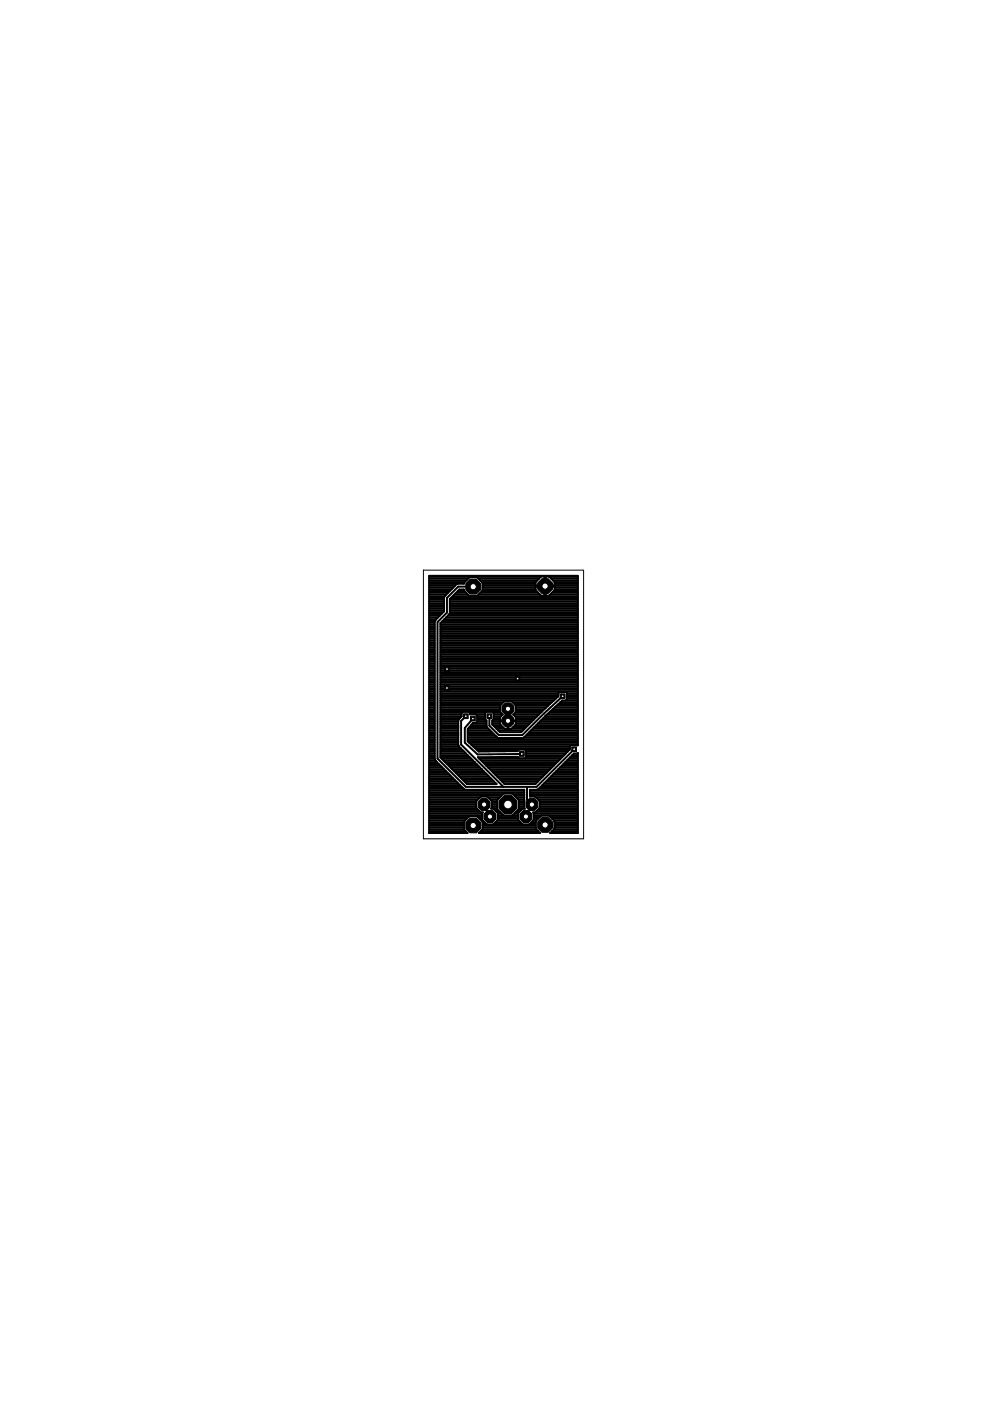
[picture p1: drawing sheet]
<svg xmlns="http://www.w3.org/2000/svg" width="210mm" height="297mm" viewBox="0 0 210 297" stroke-linecap="round" stroke-linejoin="round" font-family="sans-serif">
<g fill="none" stroke="#000" stroke-width=".42">
<path d="M91 139.9h1.2M91 139.5h1.2M91 139.1h1.2M91 138.8h1.2M91 138.4h1.2M91 138h1.2M91 137.6h1.2M91 137.3h1.2M91 136.9h1.2M91 136.5h1.2M91 136.2h1.2M91 135.8h1.2"/>
<path d="M91 135.4h1.2M91 135h1.2M91 134.7h1.2M91 134.3h1.2M91 133.9h1.2M91 133.5h1.2M91 133.2h1.2M91 132.8h1.2M91 132.4h1.2M91 132h1.2M91 131.7h1.2M91 131.3h1.5"/>
<path d="M91 130.9h1.9M91 130.5h2.2M91 130.2h2.6M91 129.8h3M91 129.4h3.1M91 129.1h3.1M91 128.7h3.1M91 128.3h3.1M91 127.9h3.1M91 127.6h3.1M91 127.2h3.1M91 126.8h3.1"/>
<path d="M91 126.4h3.3M91 126h3.6M91 125.7h4M91 125.3h4.4M91 124.9h4.8M91 124.5h5.1M91 124.2h5.5M91 123.8h5.9M91 123.4h7.5M91 123.1h7.9M91 122.7h8.2M91 122.3h23.7"/>
<path d="M93.4 139.9h29.1M93.4 139.5h29.1M93.4 139.1h29.1M93.4 138.8h29.1M93.4 138.4h29.1M93.4 138h29.1M93.4 137.6h29.1M93.4 137.3h29.1M93.4 136.9h29.1M93.4 136.5h29.1M93.4 136.2h29.1M93.4 135.8h29.1"/>
<path d="M93.4 135.4h29.1M93.4 135h29.1M93.4 134.7h29.1M93.4 134.3h29.1M93.4 133.9h29.1M93.4 133.5h29.1M93.4 133.2h29.1M93.4 132.8h29.1M93.4 132.4h29.1M93.5 132h29M93.8 131.7h28.7M94.2 131.3h28.3"/>
<path d="M94.3 126.4l2.5-2.6h1.6v-.2l1.1-1.2h1.7l1.1 1.2v1.6l-1.1 1.2h-1.7l-1.1-1.2v-.2h-1l-2 2-.1 3.2-1.9 1.9v28.5l5.6 5.6h6.3l-8.1-8v-5.5l.7-.8M94.3 126.4l-.2 3.2-1.9 2.1v29.3l.2 .4M94.6 130.9h27.9M95 130.5h27.5M95.3 130.2h27.2M95.4 129.8h27.1M95.4 129.4h27.1M95.4 129.1h27.1M95.4 128.7h27.1M95.4 128.3h27.1M95.4 127.9h27.1M95.4 127.6h27.1"/>
<path d="M95.4 127.2h27.1M95.6 126.8h26.9M96 126.4h26.5M96.4 126h2.8M96.7 125.7h2.1M97.1 125.3h1.3M100.3 124.4h-3.1l-2.4 2.4v3.1l-2 2v28.9l6 6h14.9l8-7.9M101.4 122.7h12.9M101.5 126h13M101.8 123.1h12.1M101.8 125.7h12.3M102.2 123.4h11.3"/>
<path d="M102.2 125.3h11.5M102.3 124.9h11.2M102.3 124.5h11.2M102.3 124.2h13.1M102.3 123.8h11.2M113.5 123.4l1.2-1.2h.7v4.1h-.7l-1.2-1.2v-.7h4.1v.7l-1.2 1.2h-.7v-4.1h.7l1.2 1.2M113.5 123.4v.7h4.1v-.7M115.4 126h.3M115.4 125.7h.3M115.4 125.3h.3M115.4 124.9h.3M115.4 124.5h.3"/>
<path d="M115.4 123.8h.3M115.4 123.4h.3M115.4 123.1h.3M115.4 122.7h.3M115.4 122.3h.3M115.7 124.2h6.8M116.5 122.3h6M116.6 126h5.9M116.9 122.7h5.6M117 125.7h5.5M117.2 123.1h5.3M117.4 125.3h5.1"/>
<path d="M117.6 124.9h4.9M117.6 124.5h4.9M117.6 123.8h4.9M117.6 123.4h4.9M91 159.7h1.2M91 154.5h1.2M91 148.5h1.2M91 150.7h1.2M91 155.3h1.2M91 159.4h1.2M91 159h1.2M91 158.6h1.2"/>
<path d="M91 158.2h1.2M91 157.9h1.2M91 157.5h1.2M91 157.1h1.2M91 156.7h1.2M91 156.4h1.2M91 156h1.2M91 155.6h1.2M91 154.9h1.2M91 154.1h1.2M91 153.8h1.2M91 153.4h1.2"/>
<path d="M91 153h1.2M91 152.6h1.2M91 152.3h1.2M91 151.9h1.2M91 151.5h1.2M91 151.1h1.2M91 150.4h1.2M91 150h1.2M91 149.6h1.2M91 149.3h1.2M91 148.9h1.2M91 148.1h1.2"/>
<path d="M91 147.8h1.2M91 147.4h1.2M91 147h1.2M91 146.6h1.2M91 146.3h1.2M91 145.9h1.2M91 145.5h1.2M91 145.1h1.2M91 144.8h1.2M91 144.4h1.2M91 144h1.2M91 143.6h1.2"/>
<path d="M91 143.3h1.2M91 142.9h1.2M91 142.5h1.2M91 142.2h1.2M91 141.8h1.2M91 141.4h1.2M91 141h1.2M91 140.7h1.2M91 140.3h1.2M93.4 159.7h5.4M93.4 154.5h3.8M93.4 148.5h24"/>
<path d="M93.4 150.7h12.6M93.4 155.3h3.8M93.4 159.4h5M93.4 159h4.6M93.4 158.6h4.3M93.4 158.2h3.9M93.4 157.9h3.8M93.4 157.5h3.8M93.4 157.1h3.8M93.4 156.7h3.8M93.4 156.4h3.8M93.4 156h3.8"/>
<path d="M93.4 155.6h3.8M93.4 154.9h3.8M93.4 154.1h3.8M93.4 153.8h3.8M93.4 153.4h3.8M93.4 153h3.8M93.4 152.6h3.8M93.4 152.3h4.1M93.4 151.9h4.5M93.4 151.5h4.5M93.4 151.1h4.5M93.4 150.4h12.6"/>
<path d="M93.4 150h12.6M93.4 149.6h12.6M93.4 149.3h13M93.4 148.9h13.3M93.4 148.1h24.4M93.4 147.8h24.8M93.4 147.4h25M93.4 147h25M93.4 146.6h29.1M93.4 146.3h29.1M93.4 145.9h29.1M93.4 145.5h29.1"/>
<path d="M93.4 145.1h29.1M93.4 144.8h29.1M93.4 144.4h29.1M93.4 144h29.1M93.4 143.6h29.1M93.4 143.3h29.1M93.4 142.9h29.1M93.4 142.5h29.1M93.4 142.2h29.1M93.4 141.8h29.1M93.4 141.4h29.1M93.4 141h29.1"/>
<path d="M93.4 140.7h29.1M93.4 140.3h29.1M97.9 151.9v-.7l.2-.3h1.3l.3 .5h1.2l.3 .3v1.3M98.8 151.8l-1 1v5.1l8.9 8.9M99.2 155.3h5.1M99.2 157.1h23.3M99.2 156.7h23.3M99.2 156.4h6.2M99.2 156h5.9M99.2 155.6h5.5M99.2 154.9h4.7M99.2 154.5h4.3"/>
<path d="M99.5 157.5h23M99.5 154.1h3.7M99.6 151.1h3.3M99.9 153.8h3.2M99.9 157.9h22.6M100.2 153.4h2.9M100.3 152.4l-1.7 1.9v3.2l2.7 2.5 9.3-.1M100.3 158.2h20.5M100.7 158.6h20.1M101 151.5h1.8M101.1 159h8.8M101.2 153l-.3 .3h-.6l-1.1 1.3v2.6l2.3 2.1h8.2l.3-.4h1.3l.2 .3v1.3l-.2 .3h-1.3l-.3-.3h-8.4l5.7 5.7h6.5l7.3-7.3v-.7l.3-.3 1.4 .2v-36h-31.5v54.5h8.1l-.7-.7"/>
<path d="M101.2 153h1.9M101.2 152.6h1.8M101.2 152.3h1.6M101.2 151.9h1.6M104.4 153.4h1.6M104.4 153h1.6M104.5 153.8h1.7M104.6 152.6h1.4M104.6 151.1h1.6M104.7 152.3h1.3M104.7 151.9h1.5M104.7 151.5h1.9"/>
<path d="M104.9 154.1h1.7M105.3 154.5h5.9M105.4 156.4h5.7M105.6 154.9h5.3M107 154.5l-1-1v-.6h3.4v.6l-1 1M107.6 154.1h.2M107.6 153.8h.2M107.6 153.4h.2M107.6 153h.2M108.7 148.9h8.3M108.8 151.5l.6-.5v-1.4l-1-1h-1.4l-1 1v1.4l.6 .5-.6 .6v.6h1.6v1.8M108.8 151.5l.6 .6v.6h-1.6v1.8"/>
<path d="M108.8 154.1h2.8M108.8 151.5h5.4M109.1 149.3h7.5M109.2 153.8h2.8M109.2 151.9h4.7M109.2 151.1h5.4M109.4 150.7h5.6M109.4 150.4h6M109.4 150h6.4M109.4 149.6h6.8M109.4 153.4h3M109.4 153h3.3"/>
<path d="M109.4 152.6h3.7M109.4 152.3h4.1M111.1 156.4h11.4M111.4 159h9.3M111.5 156h11M111.5 159.7h8.5M111.5 159.4h8.9M111.8 155.6h10.7M112.2 155.3h10.3M112.6 154.9h9.9M113 154.5h9.5M113.3 154.1h9.2"/>
<path d="M113.7 153.8h8.8M114.1 153.4h8.4M114.4 153h8.1M114.8 152.6h7.7M115 150.8l-4.5 4.4h-4.5l-1.6-1.6v-.8l.3-.3v-1.3l-.3-.3h-1.3l-.3 .3v1.3l.3 .3 .1 1.4 2.2 2.2M115.2 152.3h7.3M115.6 151.9h6.9M116 151.5h6.5M116.4 151.1h6.1M116.8 150.7h5.7M117.2 150.4h5.3M117.6 150h4.9"/>
<path d="M118 149.6h4.5M118.4 149.3h4.1M118.8 148.9h3.7M119.3 147.6l-4 3.7-4.6 4.6h-5l-1.9-2v-2.1M120 148.5l.2-.2v-1.4l-.2-.2h-1.4l-.2 .2v.7l-3.4 3.2M120.2 148.1h2.3M120.2 147.8h2.3M120.2 147.4h2.3M120.2 147h2.3M122.4 159.8l.1-.1v16.9h-5.9l1-.9v-1.6l-1.2-1.2h-1.7l-1.1 1.2v1.6l.9 .9h-13l.8-.7M122.5 159.7l-.8 .1-7.6 7.6h-1.7v1.5h1.1l.9 1v1.4l-.9 1h-.5l.2 .1v1.4l-1 1h-1.4l-1-1v-1.4l1-1h.5l-.2-.1v-3.9h-12.5l-6.2-6M122.5 148.5h-3.3l-3.5 3.2-4.6 4.7"/>
<path d="M91 166.9h6.9M91 176.2h7.7M91 175.9h7.4M91 175.5h7.4M91 175.1h7.4M91 174.7h7.4M91 174.3h7.4M91 174h7.6M91 173.6h8M91 173.2h8.3M91 172.8h11.2M91 172.5h11.2"/>
<path d="M91 172.1h10.8M91 171.7h10.4M91 171.3h10M91 171h9.9M91 170.6h9.9M91 170.2h9.9M91 169.9h10M91 169.5h10.4M91 169.1h10.7M91 168.7h15.3M91 168.4h15.7M91 168h20.1"/>
<path d="M91 167.6h20.1M91 166.5h6.5M91 166.1h6.2M91 165.7h5.8M91 165.4h5.4M91 165h5M91 164.6h4.7M91 164.2h4.3M91 163.9h3.9M91 163.5h3.6M91 163.1h3.2M91 162.7h2.8"/>
<path d="M91 162.4h2.4M91 162h2M91 161.6h1.7M91 161.2h1.3M91 160.9h1.2M91 160.5h1.2M91 160.1h1.2M92.4 161.4h.1M93.4 160.5h6.1M93.4 160.1h5.8M93.6 160.9h6.3M94 161.2h6.3"/>
<path d="M94.4 161.6h6.3M94.8 162h6.2M95.1 162.4h6.3M95.5 162.7h6.3M95.9 163.1h6.3M96.3 163.5h6.2M96.6 163.9h6.3M97 164.2h6.3M97.4 164.6h6.3M97.8 165h6.2M98.1 165.4h6.3M98.3 167.2h-7.3"/>
<path d="M98.4 175.9v-1.7l1.1-1.1h1.7l1.1 1.1v1.7M98.5 165.7h6.3M98.9 166.1h6.3M100.9 169.9l1-1h1.4l1 1v1.4l-.2 .1h.5l1 1v1.4l-1 1h-1.4l-1-1v-1.4l.2-.1h-.5l-1-1zM101.3 173.2h.9M101.6 160.9h17.3M101.7 173.6h.5M101.9 176.2h12.2M102 161.2h16.5M102.1 174h.3M102.3 175.9h11.4M102.3 175.5h11.3"/>
<path d="M102.3 175.1h11.3M102.3 174.7h.8M102.3 174.3h.4M102.4 161.6h15.7M102.8 162h14.9M103.1 162.4h14.3M103.5 169.1h2.4M103.5 162.7h13.5M103.9 169.5h1.6M103.9 163.1h12.7M104.2 171.3h1.2M104.3 169.9h1.1"/>
<path d="M104.3 163.5h11.9M104.3 171h1.1M104.3 170.6h1.1M104.3 170.2h1.1M104.6 163.9h11.3M104.7 174.7h6M104.9 171.7h.7M105 164.2h10.5M105.1 174.3h5.3M105.2 172.1h.7M105.4 164.6h9.7M105.4 174h4.6"/>
<path d="M105.6 173.6h4.2M105.6 173.2h4.2M105.6 172.8h1.1M105.6 172.5h.7M105.7 165h9M106.1 165.4h8.3M106.5 165.7h7.5M106.9 166.1h6.7M107.4 160.5h2.3M108.7 172.8h1.1M108.7 168.4h2.4M109.1 172.5h.7"/>
<path d="M109.1 168.7h2M109.5 172.1h.7M109.5 169.1h1.6M109.8 171.7h.7M109.9 169.5h1.2M110 171.3h1.2M110 171h1.1M110 170.6h1.1M110 170.2h1.1M110 169.9h1.1M111.5 160.5h7.7M111.5 160.1h8.1"/>
<path d="M111.7 166.8v2.8l1.1 1M112.3 174.7h1.3M112.4 168.7h10.1M112.4 168.4h10.1M112.4 168h10.1M112.4 167.6h10.1M112.6 174.3h1M113 174h.7M113.2 173.6h.9M113.2 173.2h1.2M113.2 172.8h9.3M113.2 172.5h9.3"/>
<path d="M113.6 172.1h8.9M113.7 169.1h8.8M114 171.7h8.5M114 169.5h8.5M114.2 167.2h8.3M114.4 171.3h8.1M114.4 169.9h8.1M114.4 171h8.1M114.4 170.6h8.1M114.4 170.2h8.1M114.6 166.9h7.9M115 166.5h7.5"/>
<path d="M115.3 166.1h7.2M115.7 165.7h6.8M116.1 165.4h6.4M116.5 165h6M116.7 173.2h5.8M116.8 164.6h5.7M117.1 176.2h5.4M117.1 173.6h5.4M117.2 164.2h5.3M117.4 175.9h5.1M117.4 174h5.1M117.6 175.5h4.9"/>
<path d="M117.6 175.1h4.9M117.6 174.7h4.9M117.6 174.3h4.9M117.6 163.9h4.9M118 163.5h4.5M118.3 163.1h4.2M118.7 162.7h3.8M119.1 162.4h3.4M119.5 162h3M119.8 161.6h2.7M120.2 161.2h2.3M120.6 160.9h1.9"/>
<path d="M120.9 160.5h1.6M121.3 160.1h1.2"/>
<circle cx="107.7" cy="170.6" r="2.5"/>
</g>
<circle cx="103.9" cy="173.1" r="1.38" fill="#000" stroke="#000" stroke-width=".21"/>
<circle cx="103.9" cy="173.1" r=".55" fill="#fff" stroke="#000" stroke-width=".21"/>
<circle cx="111.5" cy="173.1" r="1.38" fill="#000" stroke="#000" stroke-width=".21"/>
<circle cx="111.5" cy="173.1" r=".55" fill="#fff" stroke="#000" stroke-width=".21"/>
<circle cx="107.7" cy="152.8" r="1.38" fill="#000" stroke="#000" stroke-width=".21"/>
<circle cx="107.7" cy="152.8" r=".55" fill="#fff" stroke="#000" stroke-width=".21"/>
<circle cx="112.8" cy="170.6" r="1.38" fill="#000" stroke="#000" stroke-width=".21"/>
<circle cx="112.8" cy="170.6" r=".55" fill="#fff" stroke="#000" stroke-width=".21"/>
<circle cx="102.6" cy="170.6" r="1.38" fill="#000" stroke="#000" stroke-width=".21"/>
<circle cx="102.6" cy="170.6" r=".55" fill="#fff" stroke="#000" stroke-width=".21"/>
<circle cx="107.7" cy="150.3" r="1.38" fill="#000" stroke="#000" stroke-width=".21"/>
<circle cx="107.7" cy="150.3" r=".55" fill="#fff" stroke="#000" stroke-width=".21"/>
<circle cx="107.7" cy="170.6" r="2.06" fill="#000" stroke="#000" stroke-width=".21"/>
<circle cx="107.7" cy="170.6" r=".91" fill="#fff" stroke="#000" stroke-width=".21"/>
<circle cx="100.3" cy="175" r="1.7" fill="#000" stroke="#000" stroke-width=".21"/>
<circle cx="100.3" cy="175" r=".66" fill="#fff" stroke="#000" stroke-width=".21"/>
<circle cx="100.3" cy="124.4" r="1.7" fill="#000" stroke="#000" stroke-width=".21"/>
<circle cx="100.3" cy="124.4" r=".66" fill="#fff" stroke="#000" stroke-width=".21"/>
<circle cx="115.6" cy="124.3" r="1.7" fill="#000" stroke="#000" stroke-width=".21"/>
<circle cx="115.6" cy="124.3" r=".66" fill="#fff" stroke="#000" stroke-width=".21"/>
<circle cx="115.6" cy="174.9" r="1.7" fill="#000" stroke="#000" stroke-width=".21"/>
<circle cx="115.6" cy="174.9" r=".66" fill="#fff" stroke="#000" stroke-width=".21"/>
<path d="M98.3 151.3h1v1.1h-1z" fill="#000" stroke="#000" stroke-width=".21"/>
<circle cx="98.8" cy="151.8" r=".3" fill="#fff" stroke="#000" stroke-width=".21"/>
<path d="M121.2 158.3h1v1.1h-1z" fill="#000" stroke="#000" stroke-width=".21"/>
<circle cx="121.7" cy="158.9" r=".3" fill="#fff" stroke="#000" stroke-width=".21"/>
<path d="M109.2 143.4h1.1v1h-1.1z" fill="#000" stroke="#000" stroke-width=".21"/>
<circle cx="109.7" cy="143.9" r=".3" fill="#fff" stroke="#000" stroke-width=".21"/>
<path d="M94.3 145.4h1v1h-1z" fill="#000" stroke="#000" stroke-width=".21"/>
<circle cx="94.8" cy="145.9" r=".3" fill="#fff" stroke="#000" stroke-width=".21"/>
<path d="M94.3 141.4h1v1h-1z" fill="#000" stroke="#000" stroke-width=".21"/>
<circle cx="94.8" cy="141.9" r=".3" fill="#fff" stroke="#000" stroke-width=".21"/>
<path d="M103.3 151.3h1v1.1h-1z" fill="#000" stroke="#000" stroke-width=".21"/>
<circle cx="103.8" cy="151.8" r=".3" fill="#fff" stroke="#000" stroke-width=".21"/>
<path d="M118.8 147.1h1v1h-1z" fill="#000" stroke="#000" stroke-width=".21"/>
<circle cx="119.3" cy="147.6" r=".3" fill="#fff" stroke="#000" stroke-width=".21"/>
<path d="M99.8 151.8h1v1.1h-1z" fill="#000" stroke="#000" stroke-width=".21"/>
<circle cx="100.3" cy="152.4" r=".3" fill="#fff" stroke="#000" stroke-width=".21"/>
<path d="M110.1 159.3h1v1.1h-1z" fill="#000" stroke="#000" stroke-width=".21"/>
<circle cx="110.6" cy="159.9" r=".3" fill="#fff" stroke="#000" stroke-width=".21"/>
<path d="M89.8 120.9h33.9v56.9h-33.9z" fill="none" stroke="#000" stroke-width=".21"/>
</svg>
